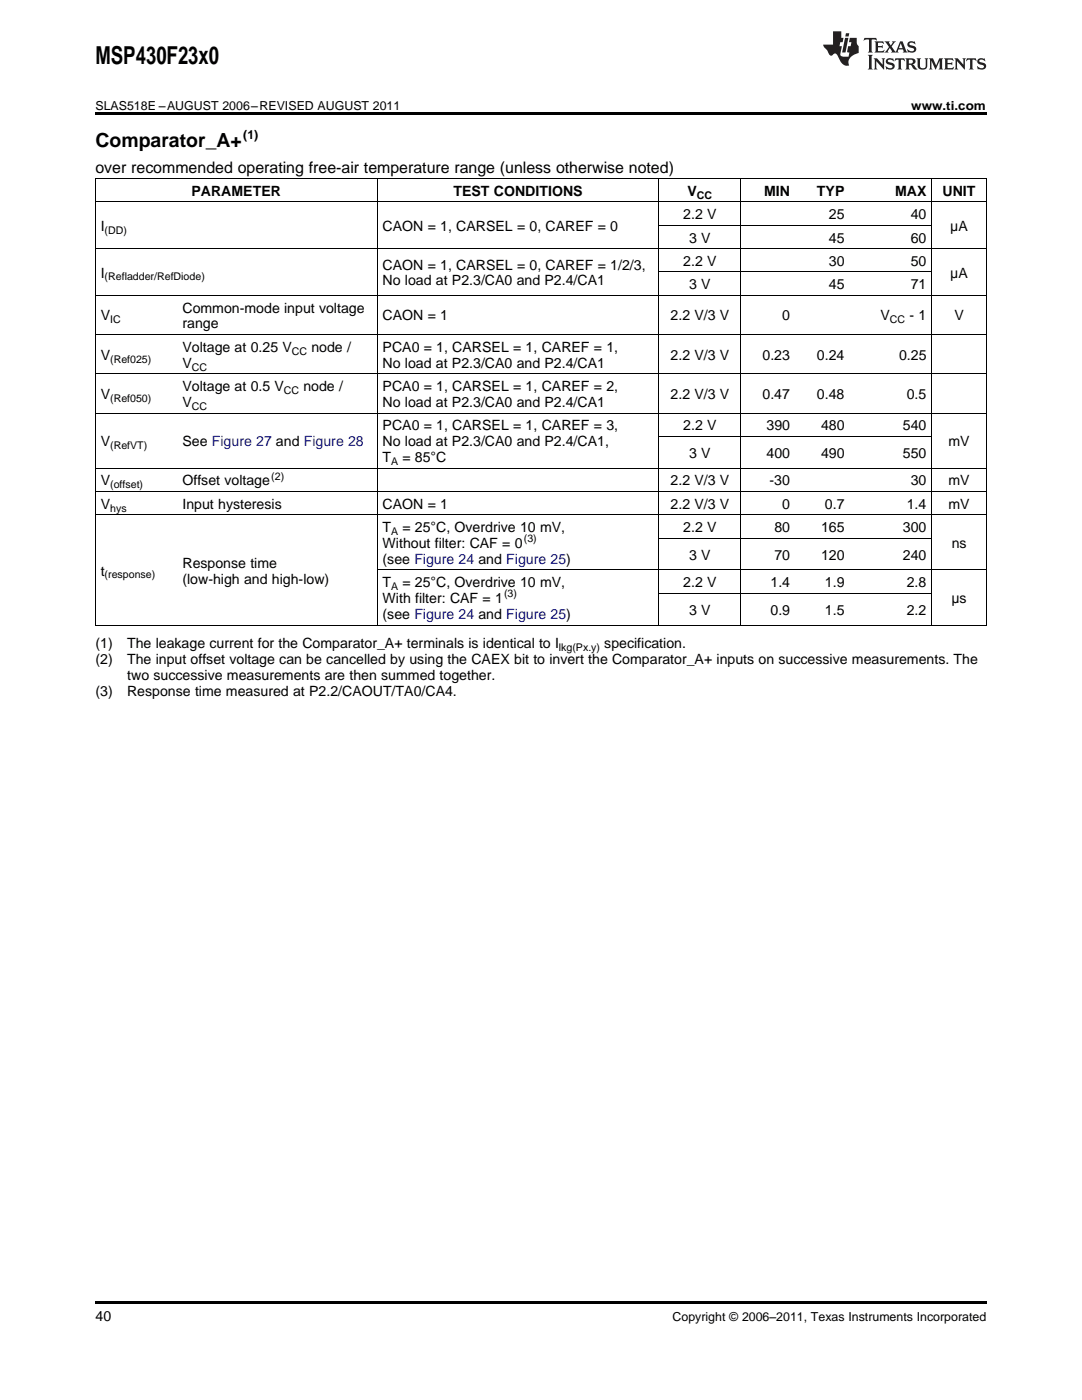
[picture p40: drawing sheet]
<svg xmlns="http://www.w3.org/2000/svg" width="216mm" height="279mm" viewBox="0 0 216 279" stroke-linecap="round" stroke-linejoin="round" font-family="sans-serif">
<defs><g id="words">
<text font-size="4.9" x="19" y="12.8">MSP430F23x0</text>
<text font-size="3.9" x="19" y="29.3">Comparator_A+</text>
<text font-size="3.2" x="19" y="34.4">over recommended operating free-air temperature range (unless otherwise noted)</text>
<g font-size="2.8">
<text x="38.2" y="39.1">PARAMETER</text>
<text x="90.5" y="39.1">TEST CONDITIONS</text>
<text x="137.2" y="39.1">V</text>
<text x="152.5" y="39.1">MIN</text>
<text x="163" y="39.1">TYP</text>
<text x="178.6" y="39.1">MAX</text>
<text x="188.1" y="39.1">UNIT</text>
<text x="20.1" y="46.1">I</text>
<text x="76.3" y="46.1">CAON = 1, CARSEL = 0, CAREF = 0</text>
<text x="136.3" y="43.7">2.2 V</text>
<text x="165.4" y="43.7">25</text>
<text x="181.7" y="43.7">40</text>
<text x="189.6" y="46.1">µA</text>
<text x="76.3" y="53.8">CAON = 1, CARSEL = 0, CAREF = 1/2/3,</text>
<text x="136.3" y="53.1">2.2 V</text>
<text x="137.5" y="48.4">3 V</text>
<text x="165.4" y="48.4">45</text>
<text x="165.4" y="53.1">30</text>
<text x="181.7" y="48.4">60</text>
<text x="181.7" y="53.1">50</text>
<text x="20.1" y="55.4">I</text>
<text x="76.3" y="57">No load at P2.3/CA0 and P2.4/CA1</text>
<text x="137.5" y="57.7">3 V</text>
<text x="165.4" y="57.7">45</text>
<text x="181.7" y="57.7">71</text>
<text x="189.6" y="55.4">µA</text>
<text x="20.1" y="64">V</text>
<text x="36.4" y="62.4">Common-mode input voltage</text>
<text x="36.4" y="65.5">range</text>
<text x="76.3" y="64">CAON = 1</text>
<text x="133.8" y="64">2.2 V/3 V</text>
<text x="156.1" y="64">0</text>
<text x="175.7" y="64">V</text>
<text x="181.5" y="64">- 1</text>
<text x="190.4" y="64">V</text>
<text x="20.1" y="71.8">V</text>
<text x="36.4" y="70.2">Voltage at 0.25 V</text>
<text x="62.1" y="70.2">node /</text>
<text x="76.3" y="70.2">PCA0 = 1, CARSEL = 1, CAREF = 1,</text>
<text x="133.8" y="71.8">2.2 V/3 V</text>
<text x="152.2" y="71.8">0.23</text>
<text x="163" y="71.8">0.24</text>
<text x="179.4" y="71.8">0.25</text>
<text x="36.4" y="73.4">V</text>
<text x="76.3" y="73.4">No load at P2.3/CA0 and P2.4/CA1</text>
<text x="20.1" y="79.6">V</text>
<text x="36.4" y="78">Voltage at 0.5 V</text>
<text x="36.4" y="81.2">V</text>
<text x="60.5" y="78">node /</text>
<text x="76.3" y="78">PCA0 = 1, CARSEL = 1, CAREF = 2,</text>
<text x="76.3" y="81.2">No load at P2.3/CA0 and P2.4/CA1</text>
<text x="133.8" y="79.6">2.2 V/3 V</text>
<text x="152.2" y="79.6">0.47</text>
<text x="163" y="79.6">0.48</text>
<text x="180.9" y="79.6">0.5</text>
<text x="20.1" y="89">V</text>
<text x="36.4" y="89">See Figure 27 and Figure 28</text>
<text x="76.3" y="85.9">PCA0 = 1, CARSEL = 1, CAREF = 3,</text>
<text x="76.3" y="89">No load at P2.3/CA0 and P2.4/CA1,</text>
<text x="136.3" y="85.9">2.2 V</text>
<text x="153" y="85.9">390</text>
<text x="163.8" y="85.9">480</text>
<text x="180.2" y="85.9">540</text>
<text x="189.3" y="89">mV</text>
<text x="76.3" y="92.2">T</text>
<text x="80.3" y="92.2">= 85°C</text>
<text x="137.5" y="91.4">3 V</text>
<text x="153" y="91.4">400</text>
<text x="163.8" y="91.4">490</text>
<text x="180.2" y="91.4">550</text>
<text x="20.1" y="96.9">V</text>
<text x="20.1" y="101.5">V</text>
<text x="36.4" y="96.9">Offset voltage</text>
<text x="36.4" y="101.5">Input hysteresis</text>
<text x="76.3" y="101.5">CAON = 1</text>
<text x="133.8" y="96.9">2.2 V/3 V</text>
<text x="133.8" y="101.5">2.2 V/3 V</text>
<text x="153.6" y="96.9">-30</text>
<text x="156.1" y="101.5">0</text>
<text x="164.6" y="101.5">0.7</text>
<text x="180.9" y="101.5">1.4</text>
<text x="181.7" y="96.9">30</text>
<text x="189.3" y="96.9">mV</text>
<text x="189.3" y="101.5">mV</text>
<text x="76.3" y="106.2">T</text>
<text x="80.3" y="106.2">= 25°C, Overdrive 10 mV,</text>
<text x="136.3" y="106.2">2.2 V</text>
<text x="154.5" y="106.2">80</text>
<text x="163.8" y="106.2">165</text>
<text x="180.2" y="106.2">300</text>
<text x="36.4" y="113.3">Response time</text>
<text x="76.3" y="109.4">Without filter: CAF = 0</text>
<text x="76.3" y="112.5">(see Figure 24 and Figure 25)</text>
<text x="137.5" y="111.7">3 V</text>
<text x="154.5" y="111.7">70</text>
<text x="163.8" y="111.7">120</text>
<text x="180.2" y="111.7">240</text>
<text x="189.9" y="109.4">ns</text>
<text x="20.1" y="114.9">t</text>
<text x="36.4" y="116.5">(low-high and high-low)</text>
<text x="76.3" y="117.2">T</text>
<text x="80.3" y="117.2">= 25°C, Overdrive 10 mV,</text>
<text x="136.3" y="117.2">2.2 V</text>
<text x="153.7" y="117.2">1.4</text>
<text x="164.6" y="117.2">1.9</text>
<text x="180.9" y="117.2">2.8</text>
<text x="76.3" y="120.4">With filter: CAF = 1</text>
<text x="76.3" y="123.5">(see Figure 24 and Figure 25)</text>
<text x="137.5" y="122.7">3 V</text>
<text x="153.7" y="122.7">0.9</text>
<text x="164.6" y="122.7">1.5</text>
<text x="180.9" y="122.7">2.2</text>
<text x="189.9" y="120.4">µs</text>
<text x="19" y="129.4">(1)</text>
<text x="25.4" y="129.4">The leakage current for the Comparator_A+ terminals is identical to I</text>
<text x="120.6" y="129.4">specification.</text>
<text x="19" y="132.6">(2)</text>
<text x="25.4" y="132.6">The input offset voltage can be cancelled by using the CAEX bit to invert the Comparator_A+ inputs on successive measurements. The</text>
<text x="25.4" y="135.7">two successive measurements are then summed together.</text>
<text x="19" y="138.9">(3)</text>
<text x="25.4" y="138.9">Response time measured at P2.2/CAOUT/TA0/CA4.</text>
<text x="19" y="263.6">40</text>
</g>
<g font-size="2.5">
<text x="19" y="21.9">SLAS518E –AUGUST 2006–REVISED AUGUST 2011</text>
<text x="181.8" y="21.9">www.ti.com</text>
<text x="48.5" y="27.7">(1)</text>
<text x="134.2" y="263.6">Copyright © 2006–2011, Texas Instruments Incorporated</text>
</g>
<g font-size="2.1">
<text x="139.1" y="39.7">CC</text>
<text x="20.9" y="46.6">(DD)</text>
<text x="20.9" y="56">(Refladder/RefDiode)</text>
<text x="22" y="64.5">IC</text>
<text x="177.6" y="64.5">CC</text>
<text x="58.2" y="70.8">CC</text>
<text x="22" y="72.4">(Ref025)</text>
<text x="38.3" y="73.9">CC</text>
<text x="22" y="80.2">(Ref050)</text>
<text x="38.3" y="81.8">CC</text>
<text x="56.7" y="78.6">CC</text>
<text x="22" y="89.6">(RefVT)</text>
<text x="54.1" y="95.7">(2)</text>
<text x="78" y="92.8">A</text>
<text x="22" y="97.4">(offset)</text>
<text x="22" y="102.1">hys</text>
<text x="78" y="106.8">A</text>
<text x="104.5" y="108.2">(3)</text>
<text x="20.9" y="115.4">(response)</text>
<text x="78" y="117.8">A</text>
<text x="100.6" y="119.2">(3)</text>
<text x="111.5" y="130">lkg(Px.y)</text>
</g>
</g></defs>
<g fill="#231f20">
<path d="M172.5 7.6l-.1 .5 .4-.2h.6v.1v2.1l-.2 .4h.9l-.2-.4v-2.1l.1-.1h.5l.5 .2-.2-.5zM174.5 8.3l.2 .3v1.5l-.2 .4h1.8l.2-.6a1.04 1.04 0 0 1-1.3 .2v-.7h.6l.3 .2v-.6l-.3 .2h-.6v-.6l.8-.1 .4 .3-.2-.5zM176.5 8.3l.9 1.1-.9 1.1h.8l-.2-.2 .4-.7 .5 .7-.2 .2h1.5l-.2-.2 .2-.4h.9l.1 .4-.2 .2h1l-.3-.3-.7-1.9h-.5l-.9 2-.8-1 .9-1h-.8l.1 .3-.4 .5-.3-.6 .1-.2zM179.7 8.6l.4 1h-.7zM181.3 8.4a.63 .63 0 0 0-.2 .7 .63 .63 0 0 0 .6 .4l.6 .2 .1 .2a.75 .75 0 0 1-.7 .4 .75 .75 0 0 1-.6-.5l.1 .7 .1-.1a1.11 1.11 0 0 0 1.5-.6 1.13 1.13 0 0 0-1.2-.8l-.1-.4a1.04 1.04 0 0 1 1.2 .2l-.2-.5-.2 .1-.4-.2zM173.2 10.9l.2 .4v2.2l-.2 .4h1l-.3-.4v-2.2l.3-.4zM174.3 11.6l.3 .4v1.5l-.3 .4h.8l-.2-.4v-1.3l1.5 1.7v-1.9l.2-.4h-.7l.2 .4v.9l-1.1-1.3zM177 11.8a.62 .62 0 0 0-.2 .7 .62 .62 0 0 0 .6 .4l.6 .1 .1 .3a.76 .76 0 0 1-.7 .3 .76 .76 0 0 1-.7-.4l.2 .7 .1-.1a1.11 1.11 0 0 0 1.5-.6 1.13 1.13 0 0 0-1.2-.8l-.1-.4a1.04 1.04 0 0 1 1.2 .2l-.2-.6-.2 .1-.5-.1zM178.7 11.6l-.2 .6a.61 .61 0 0 1 .8-.3v1.6l-.2 .4h.9l-.2-.4v-1.6a.63 .63 0 0 1 .7 .3l-.1-.6zM180.6 11.6l.3 .4v1.5l-.3 .4h1l-.2-.2-.1-.8 .6 .2a.76 .76 0 0 0 1.2 .7l-1-1a.58 .58 0 0 0 .6-.5 .58 .58 0 0 0-.5-.6zM181.4 11.9h.1a.45 .45 0 0 1 .5 .1 .45 .45 0 0 1 .1 .5l-.8 .2zM182.9 11.6l.2 .2a2.17 2.17 0 0 0 .3 1.9 .99 .99 0 0 0 1.6-.6v-1.1l.2-.4h-.7l.2 .2a1.92 1.92 0 0 1-.2 1.8 .6 .6 0 0 1-.9-.5v-1.1l.2-.4zM185.4 11.6l.2 .4v1.5l-.2 .4h.7l-.2-.4v-1.4l.8 1.8 .8-1.8v1.4l-.2 .4h.9l-.2-.4v-1.5l.2-.4h-.8l-.6 1.5-.6-1.5zM188.4 11.6l.2 .4v1.5l-.2 .4h1.8l.1-.6a1.04 1.04 0 0 1-1.2 .1v-.6h.5l.4 .2v-.6l-.4 .2h-.5v-.7h.8l.3 .3-.1-.6zM190.5 11.6l.2 .4v1.5l-.2 .4h.7l-.2-.4v-1.3l1.5 1.7v-1.9l.2-.4h-.7l.2 .4v.9l-1.1-1.3zM192.9 11.6l-.1 .6a.61 .61 0 0 1 .7-.3l.1 1.6-.3 .4h1l-.3-.4 .1-1.6a.63 .63 0 0 1 .7 .3l-.1-.6zM195.2 11.8a.62 .62 0 0 0-.2 .7 .62 .62 0 0 0 .6 .4l.6 .1 .1 .3a.76 .76 0 0 1-.7 .3 .76 .76 0 0 1-.6-.4l.1 .7 .1-.1a1.11 1.11 0 0 0 1.6-.6 1.13 1.13 0 0 0-1.3-.8l-.1-.4a1.04 1.04 0 0 1 1.2 .2l-.1-.6-.2 .1-.5-.1z"/>
<path d="M166.2 6.3v2.6h-1.9v.4l.8 .9a.91 .91 0 0 0 1 .8 .56 .56 0 0 1 .5-.3 .56 .56 0 0 1 .5 .3l.4 .8a1.53 1.53 0 0 0 1.9 1.2 1.54 1.54 0 0 1 1-2.1l.9-.3v-1.4a1.52 1.52 0 0 1-.4-1.6h-1.3l-.2 .8h.5l-.2 .8h-.5l-.1 1v.2l.4 .1-.2 .8a1.93 1.93 0 0 1-1.6-.3l.3-1.8h-.5l.2-.8h.4l.2-.8h-.4v-1.3zM168.6 7.6l-.6 2.9h.7l.6-2.9zM168.8 6.6l-.1 .7h.6l.2-.7z"/>
</g>
<path d="M19 22.5h177.8v.5h-177.8zM19 259.7h177.8v.5h-177.8z" fill="#000"/>
<g fill="none" stroke="#000" stroke-width=".2">
<path d="M19 35.6h177.8M19.1 35.7v89.1M75.2 35.7v89.1M131.5 35.7v89.1M147.8 35.7v89.1M185.9 35.7v89.1M196.8 35.7v89.1M19 58.9h177.8M19 49.6h177.8M19 40.3h177.8M131.5 54.3h54.4M131.5 45h54.4"/>
<path d="M19 74.6h177.8M19 66.8h177.8M19 98.1h177.8M19 93.4h177.8M19 82.4h177.8M131.5 87.1h54.4M19 102.7h177.8M75.3 113.8h121.5M131.5 118.4h54.4M131.5 107.4h54.4M19 124.8h177.8"/>
</g>
<use href="#words"/>
</svg>
